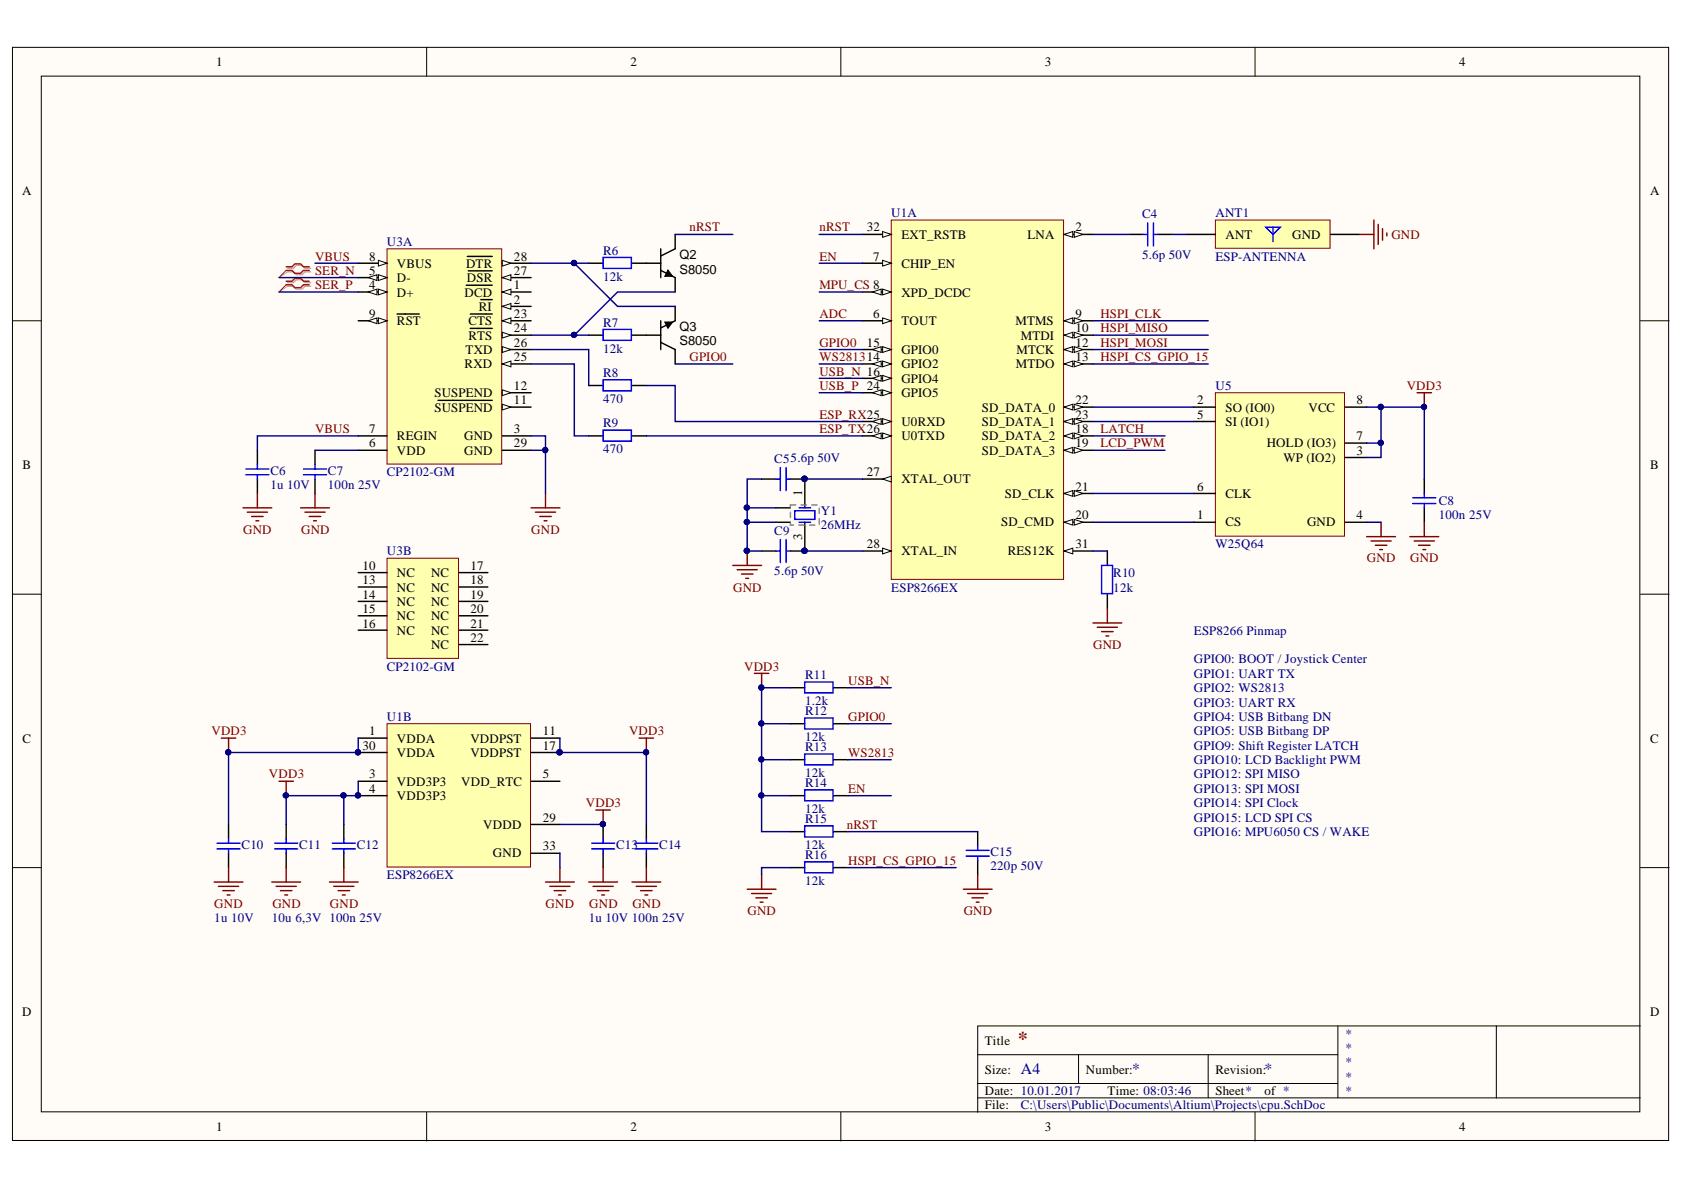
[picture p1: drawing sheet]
<svg xmlns="http://www.w3.org/2000/svg" width="297mm" height="210mm" viewBox="0 0 297 210" stroke-linecap="round" stroke-linejoin="round" font-family="sans-serif">
<defs><g id="words">
<text font-size="3.5" fill="#800000" x="179.5" y="184.3">*</text>
<g font-size="2.8" fill="#000080">
<text x="180.1" y="189.5">A4</text>
<text x="199.7" y="189.5">*</text>
<text x="223" y="189.5">*</text>
</g>
<g font-size="2.3">
<text x="38.1" y="11.7">1</text>
<text x="111.2" y="11.7">2</text>
<text x="184.3" y="11.7">3</text>
<text x="257.4" y="11.7">4</text>
<text x="3.9" y="34.5">A</text>
<text x="291.1" y="34.5">A</text>
<text x="152.9" y="40.8">32</text>
<text x="189.7" y="40.8">2</text>
<text x="65.1" y="46">8</text>
<text x="70" y="47.2">VBUS</text>
<text x="82.2" y="47.2">DTR</text>
<text x="90.7" y="46">28</text>
<text x="119.8" y="45.7">Q2</text>
<text x="154" y="46">7</text>
<text x="159" y="47.2">CHIP_EN</text>
<text x="159" y="42.1">EXT_RSTB</text>
<text x="181.2" y="42.1">LNA</text>
<text x="216.2" y="42.1">ANT</text>
<text x="227.9" y="42.1">GND</text>
<text x="65.1" y="51">4</text>
<text x="65.1" y="48.5">5</text>
<text x="70" y="52.3">D+</text>
<text x="70" y="49.8">D-</text>
<text x="82" y="52.3">DCD</text>
<text x="82.4" y="49.8">DSR</text>
<text x="90.7" y="51">1</text>
<text x="90.7" y="53.6">2</text>
<text x="90.7" y="48.5">27</text>
<text x="119.8" y="48.3">S8050</text>
<text x="159" y="52.3">XPD_DCDC</text>
<text x="65.1" y="56.1">9</text>
<text x="70" y="57.4">RST</text>
<text x="82.6" y="57.4">CTS</text>
<text x="82.6" y="59.9">RTS</text>
<text x="84.5" y="54.8">RI</text>
<text x="90.7" y="56.1">23</text>
<text x="90.7" y="58.6">24</text>
<text x="119.8" y="58.4">Q3</text>
<text x="154" y="56.1">6</text>
<text x="159" y="57.4">TOUT</text>
<text x="179.1" y="57.4">MTMS</text>
<text x="180.1" y="59.9">MTDI</text>
<text x="189.7" y="56.1">9</text>
<text x="189.7" y="58.6">10</text>
<text x="82" y="65">RXD</text>
<text x="82.1" y="62.4">TXD</text>
<text x="90.7" y="63.7">25</text>
<text x="90.7" y="61.2">26</text>
<text x="119.8" y="60.9">S8050</text>
<text x="152.9" y="61.2">15</text>
<text x="159" y="65">GPIO2</text>
<text x="159" y="62.4">GPIO0</text>
<text x="179.2" y="65">MTDO</text>
<text x="179.3" y="62.4">MTCK</text>
<text x="189.7" y="61.2">12</text>
<text x="189.7" y="63.7">13</text>
<text x="76.6" y="70.1">SUSPEND</text>
<text x="90.7" y="71.3">11</text>
<text x="90.7" y="68.8">12</text>
<text x="159" y="67.5">GPIO4</text>
<text x="159" y="70.1">GPIO5</text>
<text x="189.7" y="71.3">22</text>
<text x="211.2" y="71.3">2</text>
<text x="239.3" y="71.3">8</text>
<text x="65.1" y="76.4">7</text>
<text x="70" y="77.7">REGIN</text>
<text x="76.6" y="72.6">SUSPEND</text>
<text x="81.9" y="77.7">GND</text>
<text x="90.7" y="76.4">3</text>
<text x="159" y="75.1">U0RXD</text>
<text x="159" y="77.7">U0TXD</text>
<text x="173.2" y="77.7">SD_DATA_2</text>
<text x="173.2" y="72.6">SD_DATA_0</text>
<text x="173.2" y="75.1">SD_DATA_1</text>
<text x="189.7" y="76.4">18</text>
<text x="189.7" y="73.9">23</text>
<text x="211.2" y="73.9">5</text>
<text x="216.2" y="75.1">SI (IO1)</text>
<text x="216.2" y="72.6">SO (IO0)</text>
<text x="230.8" y="72.6">VCC</text>
<text x="239.3" y="77.7">7</text>
<text x="4" y="82.7">B</text>
<text x="65.1" y="78.9">6</text>
<text x="70" y="80.2">VDD</text>
<text x="81.9" y="80.2">GND</text>
<text x="90.7" y="78.9">29</text>
<text x="152.9" y="84">27</text>
<text x="173.2" y="80.2">SD_DATA_3</text>
<text x="189.7" y="78.9">19</text>
<text x="223.4" y="78.9">HOLD (IO3)</text>
<text x="226.4" y="81.5">WP (IO2)</text>
<text x="239.3" y="80.2">3</text>
<text x="291.1" y="82.7">B</text>
<text x="141.5" y="87.5" transform="rotate(-90 141.5 87.5)">1</text>
<text x="159" y="85.3">XTAL_OUT</text>
<text x="177.3" y="87.8">SD_CLK</text>
<text x="189.7" y="86.5">21</text>
<text x="211.2" y="86.5">6</text>
<text x="216.2" y="87.8">CLK</text>
<text x="141.5" y="95.3" transform="rotate(-90 141.5 95.3)">3</text>
<text x="176.6" y="92.9">SD_CMD</text>
<text x="189.7" y="91.6">20</text>
<text x="211.2" y="91.6">1</text>
<text x="216.2" y="92.9">CS</text>
<text x="230.5" y="92.9">GND</text>
<text x="239.3" y="91.6">4</text>
<text x="63.9" y="100.5">10</text>
<text x="70" y="101.7">NC</text>
<text x="76" y="101.7">NC</text>
<text x="83" y="100.5">17</text>
<text x="152.9" y="96.7">28</text>
<text x="159" y="97.9">XTAL_IN</text>
<text x="177.8" y="97.9">RES12K</text>
<text x="189.7" y="96.7">31</text>
<text x="63.9" y="103">13</text>
<text x="63.9" y="105.6">14</text>
<text x="70" y="104.4">NC</text>
<text x="70" y="106.9">NC</text>
<text x="76" y="104.4">NC</text>
<text x="76" y="106.9">NC</text>
<text x="83" y="103">18</text>
<text x="83" y="105.6">19</text>
<text x="63.9" y="108.2">15</text>
<text x="63.9" y="110.7">16</text>
<text x="70" y="109.4">NC</text>
<text x="70" y="112">NC</text>
<text x="76" y="109.4">NC</text>
<text x="76" y="112">NC</text>
<text x="83" y="108.2">20</text>
<text x="83" y="110.7">21</text>
<text x="83" y="113.2">22</text>
<text x="76" y="114.5">NC</text>
<text x="4" y="131">C</text>
<text x="65.1" y="129.7">1</text>
<text x="70" y="131">VDDA</text>
<text x="83" y="131">VDDPST</text>
<text x="95.7" y="129.7">11</text>
<text x="291.1" y="131">C</text>
<text x="63.9" y="132.2">30</text>
<text x="65.1" y="137.3">3</text>
<text x="70" y="133.5">VDDA</text>
<text x="83" y="133.5">VDDPST</text>
<text x="95.7" y="137.3">5</text>
<text x="95.7" y="132.2">17</text>
<text x="65.1" y="139.8">4</text>
<text x="70" y="138.6">VDD3P3</text>
<text x="70" y="141.1">VDD3P3</text>
<text x="81.4" y="138.6">VDD_RTC</text>
<text x="85.2" y="146.2">VDDD</text>
<text x="95.7" y="144.9">29</text>
<text x="95.7" y="150">33</text>
<text x="86.9" y="151.2">GND</text>
<text x="3.9" y="179.2">D</text>
<text x="291.1" y="179.2">D</text>
<text x="173.7" y="184.3">Title</text>
<text x="173.7" y="189.4">Size:</text>
<text x="191.6" y="189.4">Number:</text>
<text x="214.4" y="189.4">Revision:</text>
<text x="173.7" y="193.2">Date: 10.01.2017</text>
<text x="173.7" y="195.7">File:</text>
<text x="195.4" y="193.2">Time: 08:03:46</text>
<text x="214.4" y="193.2">Sheet*</text>
<text x="223" y="193.2">of *</text>
<text x="38.1" y="199.5">1</text>
<text x="111.2" y="199.5">2</text>
<text x="184.3" y="199.5">3</text>
<text x="257.4" y="199.5">4</text>
</g>
<g font-size="2.3" fill="#800000">
<text x="121.6" y="40.8">nRST</text>
<text x="144.5" y="40.8">nRST</text>
<text x="55.6" y="46">VBUS</text>
<text x="144.5" y="46">EN</text>
<text x="245.4" y="42.1">GND</text>
<text x="55.6" y="51">SER_P</text>
<text x="55.6" y="48.5">SER_N</text>
<text x="144.5" y="51">MPU_CS 8</text>
<text x="144.5" y="56.1">ADC</text>
<text x="194.1" y="58.6">HSPI_MISO</text>
<text x="194.1" y="56.1">HSPI_CLK</text>
<text x="121.6" y="63.7">GPIO0</text>
<text x="144.5" y="61.2">GPIO0</text>
<text x="144.5" y="63.7">WS281314</text>
<text x="194.1" y="63.7">HSPI_CS_GPIO_15</text>
<text x="194.1" y="61.2">HSPI_MOSI</text>
<text x="144.5" y="66.2">USB_N 16</text>
<text x="144.5" y="68.8">USB_P 24</text>
<text x="248.1" y="68.8">VDD3</text>
<text x="55.6" y="76.4">VBUS</text>
<text x="144.5" y="76.4">ESP_TX26</text>
<text x="144.5" y="73.9">ESP_RX25</text>
<text x="194.1" y="76.4">LATCH</text>
<text x="194.1" y="78.9">LCD_PWM</text>
<text x="42.9" y="94.1">GND</text>
<text x="53.1" y="94.1">GND</text>
<text x="93.7" y="94.1">GND</text>
<text x="241.1" y="99.2">GND</text>
<text x="248.7" y="99.2">GND</text>
<text x="129.3" y="104.4">GND</text>
<text x="131.3" y="118.3">VDD3</text>
<text x="192.8" y="114.5">GND</text>
<text x="149.6" y="120.8">USB_N</text>
<text x="37.3" y="129.7">VDD3</text>
<text x="111" y="129.7">VDD3</text>
<text x="149.6" y="127.2">GPIO0</text>
<text x="47.4" y="137.3">VDD3</text>
<text x="149.6" y="133.5">WS2813</text>
<text x="103.3" y="142.4">VDD3</text>
<text x="149.6" y="139.8">EN</text>
<text x="149.4" y="146.2">nRST</text>
<text x="149.6" y="152.5">HSPI_CS_GPIO_15</text>
<text x="37.8" y="160.1">GND</text>
<text x="48" y="160.1">GND</text>
<text x="58.2" y="160.1">GND</text>
<text x="96.2" y="160.1">GND</text>
<text x="103.9" y="160.1">GND</text>
<text x="111.6" y="160.1">GND</text>
<text x="131.8" y="161.4">GND</text>
<text x="170" y="161.4">GND</text>
</g>
<g font-size="2.3" fill="#000080">
<text x="157.2" y="38.3">U1A</text>
<text x="201.4" y="38.5">C4</text>
<text x="214.4" y="38.3">ANT1</text>
<text x="68.2" y="43.4">U3A</text>
<text x="106.4" y="45">R6</text>
<text x="201.4" y="45.7">5.6p 50V</text>
<text x="214.4" y="46">ESP-ANTENNA</text>
<text x="106.4" y="49.5">12k</text>
<text x="106.4" y="57.6">R7</text>
<text x="106.4" y="62.2">12k</text>
<text x="106.4" y="66.5">R8</text>
<text x="106.4" y="71.1">470</text>
<text x="214.4" y="68.8">U5</text>
<text x="106.4" y="75.4">R9</text>
<text x="47.7" y="83.7">C6</text>
<text x="57.8" y="83.7">C7</text>
<text x="68.2" y="84">CP2102-GM</text>
<text x="106.4" y="79.9">470</text>
<text x="136.6" y="81.7">C55.6p 50V</text>
<text x="47.7" y="86.3">1u 10V</text>
<text x="57.8" y="86.3">100n 25V</text>
<text x="253.8" y="89.1">C8</text>
<text x="136.6" y="94.4">C9</text>
<text x="144.8" y="90.8">Y1</text>
<text x="144.8" y="93.4">26MHz</text>
<text x="253.8" y="91.6">100n 25V</text>
<text x="68.2" y="97.9">U3B</text>
<text x="136.6" y="101.5">5.6p 50V</text>
<text x="196.4" y="101.7">R10</text>
<text x="214.4" y="96.7">W25Q64</text>
<text x="157.2" y="104.4">ESP8266EX</text>
<text x="196.4" y="104.4">12k</text>
<text x="210.6" y="112">ESP8266 Pinmap</text>
<text x="68.2" y="118.3">CP2102-GM</text>
<text x="142" y="119.8">R11</text>
<text x="210.6" y="117">GPIO0: BOOT / Joystick Center</text>
<text x="210.6" y="119.6">GPIO1: UART TX</text>
<text x="142" y="124.4">1.2k</text>
<text x="210.6" y="124.6">GPIO3: UART RX</text>
<text x="210.6" y="122.1">GPIO2: WS2813</text>
<text x="68.2" y="127.2">U1B</text>
<text x="142" y="126.2">R12</text>
<text x="142" y="130.7">12k</text>
<text x="210.6" y="127.2">GPIO4: USB Bitbang DN</text>
<text x="210.6" y="129.7">GPIO5: USB Bitbang DP</text>
<text x="142" y="132.5">R13</text>
<text x="142" y="137.1">12k</text>
<text x="210.6" y="132.2">GPIO9: Shift Register LATCH</text>
<text x="210.6" y="134.8">GPIO10: LCD Backlight PWM</text>
<text x="210.6" y="137.3">GPIO12: SPI MISO</text>
<text x="142" y="138.8">R14</text>
<text x="142" y="143.4">12k</text>
<text x="210.6" y="139.8">GPIO13: SPI MOSI</text>
<text x="210.6" y="142.4">GPIO14: SPI Clock</text>
<text x="42.6" y="149.7">C10</text>
<text x="52.8" y="149.7">C11</text>
<text x="62.9" y="149.7">C12</text>
<text x="108.7" y="149.7">C13</text>
<text x="116.3" y="149.7">C14</text>
<text x="142" y="145.2">R15</text>
<text x="142" y="149.7">12k</text>
<text x="210.6" y="144.9">GPIO15: LCD SPI CS</text>
<text x="210.6" y="147.4">GPIO16: MPU6050 CS / WAKE</text>
<text x="68.2" y="155.1">ESP8266EX</text>
<text x="142" y="151.5">R16</text>
<text x="174.7" y="151">C15</text>
<text x="174.7" y="153.5">220p 50V</text>
<text x="142" y="156.1">12k</text>
<text x="37.8" y="162.7">1u 10V</text>
<text x="48" y="162.7">10u 6,3V 100n 25V</text>
<text x="103.9" y="162.7">1u 10V 100n 25V</text>
<text x="237.2" y="183">*</text>
<text x="237.2" y="185.6">*</text>
<text x="237.2" y="188.1">*</text>
<text x="237.2" y="190.6">*</text>
<text x="180.1" y="195.7">C:\Users\Public\Documents\Altium\Projects\cpu.SchDoc</text>
<text x="237.2" y="193.2">*</text>
</g>
</g></defs>
<g fill="#fffcf8" stroke="#000" stroke-width=".18">
<path d="M2.2 8.4h292.1v192.8h-292.1z"/>
<path d="M7.3 13.4h281.9v182.7h-281.9z"/>
</g>
<g fill="none" stroke="#000" stroke-width=".18">
<path d="M75.3 8.4v5M148.3 8.4v5M221.4 8.4v5M2.2 56.6h5.1M289.3 56.6h5.1M2.2 104.8h5.1M289.3 104.8h5.1M2.2 153h5.1M289.3 153h5.1M75.3 196.2v5.1M148.3 196.2v5.1M172.5 186h63.5"/>
<path d="M172.5 193.7h116.8M172.5 191.1h63.5M190.2 186v5.1M213.1 186v7.7M221.4 196.2v5.1M236 181v12.7M263.9 181h-91.4v15.2M289.3 181h-25.4v12.7"/>
</g>
<path d="M157.2 38.8h30.4v63.4h-30.4z" fill="#ffffb0" stroke="#800000" stroke-width=".18"/>
<path d="M152.1 56.6h5.1" fill="none" stroke="#000" stroke-width=".25"/>
<path d="M155.7 56.1l1.5 .5-1.5 .5z" fill="#fffcf8"/>
<path d="M155.7 56.1l1.5 .5-1.5 .5z" fill="none" stroke="#000" stroke-width=".18"/>
<path d="M152.1 46.4h5.1" fill="none" stroke="#000" stroke-width=".25"/>
<path d="M155.7 45.9l1.5 .5-1.5 .5z" fill="#fffcf8"/>
<path d="M155.7 45.9l1.5 .5-1.5 .5z" fill="none" stroke="#000" stroke-width=".18"/>
<path d="M152.1 51.5h5.1" fill="none" stroke="#000" stroke-width=".25"/>
<path d="M155.7 51l1.5 .5-1.5 .5z" fill="#fffcf8"/>
<path d="M155.7 51l1.5 .5-1.5 .5z" fill="none" stroke="#000" stroke-width=".18"/>
<path d="M153.9 51.5l1.5-.5v1z" fill="#fffcf8"/>
<path d="M153.9 51.5l1.5-.5v1z" fill="none" stroke="#000" stroke-width=".18"/>
<path d="M187.7 56.6h5.1" fill="none" stroke="#000" stroke-width=".25"/>
<path d="M187.7 56.6l1.5-.5v1z" fill="#fffcf8"/>
<path d="M187.7 56.6l1.5-.5v1z" fill="none" stroke="#000" stroke-width=".18"/>
<path d="M189.5 56.1l1.5 .5-1.5 .5z" fill="#fffcf8"/>
<path d="M189.5 56.1l1.5 .5-1.5 .5z" fill="none" stroke="#000" stroke-width=".18"/>
<path d="M187.7 59.1h5.1" fill="none" stroke="#000" stroke-width=".25"/>
<path d="M187.7 59.1l1.5-.5v1z" fill="#fffcf8"/>
<path d="M187.7 59.1l1.5-.5v1z" fill="none" stroke="#000" stroke-width=".18"/>
<path d="M189.5 58.6l1.5 .5-1.5 .5z" fill="#fffcf8"/>
<path d="M189.5 58.6l1.5 .5-1.5 .5z" fill="none" stroke="#000" stroke-width=".18"/>
<path d="M187.7 61.7h5.1" fill="none" stroke="#000" stroke-width=".25"/>
<path d="M187.7 61.7l1.5-.6v1.1z" fill="#fffcf8"/>
<path d="M187.7 61.7l1.5-.6v1.1z" fill="none" stroke="#000" stroke-width=".18"/>
<path d="M189.5 61.1l1.5 .6-1.5 .5z" fill="#fffcf8"/>
<path d="M189.5 61.1l1.5 .6-1.5 .5z" fill="none" stroke="#000" stroke-width=".18"/>
<path d="M187.7 64.2h5.1" fill="none" stroke="#000" stroke-width=".25"/>
<path d="M187.7 64.2l1.5-.5v1z" fill="#fffcf8"/>
<path d="M187.7 64.2l1.5-.5v1z" fill="none" stroke="#000" stroke-width=".18"/>
<path d="M189.5 63.7l1.5 .5-1.5 .5z" fill="#fffcf8"/>
<path d="M189.5 63.7l1.5 .5-1.5 .5z" fill="none" stroke="#000" stroke-width=".18"/>
<path d="M152.1 64.2h5.1" fill="none" stroke="#000" stroke-width=".25"/>
<path d="M155.7 63.7l1.5 .5-1.5 .5z" fill="#fffcf8"/>
<path d="M155.7 63.7l1.5 .5-1.5 .5z" fill="none" stroke="#000" stroke-width=".18"/>
<path d="M153.9 64.2l1.5-.5v1z" fill="#fffcf8"/>
<path d="M153.9 64.2l1.5-.5v1z" fill="none" stroke="#000" stroke-width=".18"/>
<path d="M152.1 61.7h5.1" fill="none" stroke="#000" stroke-width=".25"/>
<path d="M155.7 61.1l1.5 .6-1.5 .5z" fill="#fffcf8"/>
<path d="M155.7 61.1l1.5 .6-1.5 .5z" fill="none" stroke="#000" stroke-width=".18"/>
<path d="M153.9 61.7l1.5-.6v1.1z" fill="#fffcf8"/>
<path d="M153.9 61.7l1.5-.6v1.1z" fill="none" stroke="#000" stroke-width=".18"/>
<path d="M187.7 76.9h5.1" fill="none" stroke="#000" stroke-width=".25"/>
<path d="M187.7 76.9l1.5-.5v1z" fill="#fffcf8"/>
<path d="M187.7 76.9l1.5-.5v1z" fill="none" stroke="#000" stroke-width=".18"/>
<path d="M189.5 76.4l1.5 .5-1.5 .5z" fill="#fffcf8"/>
<path d="M189.5 76.4l1.5 .5-1.5 .5z" fill="none" stroke="#000" stroke-width=".18"/>
<path d="M187.7 79.4h5.1" fill="none" stroke="#000" stroke-width=".25"/>
<path d="M187.7 79.4l1.5-.5v1z" fill="#fffcf8"/>
<path d="M187.7 79.4l1.5-.5v1z" fill="none" stroke="#000" stroke-width=".18"/>
<path d="M189.5 78.9l1.5 .5-1.5 .5z" fill="#fffcf8"/>
<path d="M189.5 78.9l1.5 .5-1.5 .5z" fill="none" stroke="#000" stroke-width=".18"/>
<path d="M187.7 92.1h5.1" fill="none" stroke="#000" stroke-width=".25"/>
<path d="M187.7 92.1l1.5-.5v1z" fill="#fffcf8"/>
<path d="M187.7 92.1l1.5-.5v1z" fill="none" stroke="#000" stroke-width=".18"/>
<path d="M189.5 91.6l1.5 .5-1.5 .5z" fill="#fffcf8"/>
<path d="M189.5 91.6l1.5 .5-1.5 .5z" fill="none" stroke="#000" stroke-width=".18"/>
<path d="M187.7 87h5.1" fill="none" stroke="#000" stroke-width=".25"/>
<path d="M187.7 87l1.5-.5v1z" fill="#fffcf8"/>
<path d="M187.7 87l1.5-.5v1z" fill="none" stroke="#000" stroke-width=".18"/>
<path d="M189.5 86.5l1.5 .5-1.5 .5z" fill="#fffcf8"/>
<path d="M189.5 86.5l1.5 .5-1.5 .5z" fill="none" stroke="#000" stroke-width=".18"/>
<path d="M187.7 71.8h5.1" fill="none" stroke="#000" stroke-width=".25"/>
<path d="M187.7 71.8l1.5-.5v1z" fill="#fffcf8"/>
<path d="M187.7 71.8l1.5-.5v1z" fill="none" stroke="#000" stroke-width=".18"/>
<path d="M189.5 71.3l1.5 .5-1.5 .5z" fill="#fffcf8"/>
<path d="M189.5 71.3l1.5 .5-1.5 .5z" fill="none" stroke="#000" stroke-width=".18"/>
<path d="M187.7 74.3h5.1" fill="none" stroke="#000" stroke-width=".25"/>
<path d="M187.7 74.3l1.5-.5v1.1z" fill="#fffcf8"/>
<path d="M187.7 74.3l1.5-.5v1.1z" fill="none" stroke="#000" stroke-width=".18"/>
<path d="M189.5 73.8l1.5 .5-1.5 .6z" fill="#fffcf8"/>
<path d="M189.5 73.8l1.5 .5-1.5 .6z" fill="none" stroke="#000" stroke-width=".18"/>
<path d="M152.1 74.3h5.1" fill="none" stroke="#000" stroke-width=".25"/>
<path d="M155.7 73.8l1.5 .5-1.5 .6z" fill="#fffcf8"/>
<path d="M155.7 73.8l1.5 .5-1.5 .6z" fill="none" stroke="#000" stroke-width=".18"/>
<path d="M153.9 74.3l1.5-.5v1.1z" fill="#fffcf8"/>
<path d="M153.9 74.3l1.5-.5v1.1z" fill="none" stroke="#000" stroke-width=".18"/>
<path d="M152.1 76.9h5.1" fill="none" stroke="#000" stroke-width=".25"/>
<path d="M155.7 76.4l1.5 .5-1.5 .5z" fill="#fffcf8"/>
<path d="M155.7 76.4l1.5 .5-1.5 .5z" fill="none" stroke="#000" stroke-width=".18"/>
<path d="M153.9 76.9l1.5-.5v1z" fill="#fffcf8"/>
<path d="M153.9 76.9l1.5-.5v1z" fill="none" stroke="#000" stroke-width=".18"/>
<path d="M152.1 84.5h5.1" fill="none" stroke="#000" stroke-width=".25"/>
<path d="M155.7 84.5l1.5-.5v1z" fill="#fffcf8"/>
<path d="M155.7 84.5l1.5-.5v1z" fill="none" stroke="#000" stroke-width=".18"/>
<path d="M152.1 97.2h5.1" fill="none" stroke="#000" stroke-width=".25"/>
<path d="M155.7 96.7l1.5 .5-1.5 .5z" fill="#fffcf8"/>
<path d="M155.7 96.7l1.5 .5-1.5 .5z" fill="none" stroke="#000" stroke-width=".18"/>
<path d="M187.7 97.2h5.1" fill="none" stroke="#000" stroke-width=".25"/>
<path d="M187.7 97.2l1.5-.5v1z" fill="#fffcf8"/>
<path d="M187.7 97.2l1.5-.5v1z" fill="none" stroke="#000" stroke-width=".18"/>
<path d="M152.1 41.4h5.1" fill="none" stroke="#000" stroke-width=".25"/>
<path d="M155.7 40.8l1.5 .6-1.5 .5z" fill="#fffcf8"/>
<path d="M155.7 40.8l1.5 .6-1.5 .5z" fill="none" stroke="#000" stroke-width=".18"/>
<path d="M152.1 66.7h5.1" fill="none" stroke="#000" stroke-width=".25"/>
<path d="M155.7 66.2l1.5 .5-1.5 .5z" fill="#fffcf8"/>
<path d="M155.7 66.2l1.5 .5-1.5 .5z" fill="none" stroke="#000" stroke-width=".18"/>
<path d="M153.9 66.7l1.5-.5v1z" fill="#fffcf8"/>
<path d="M153.9 66.7l1.5-.5v1z" fill="none" stroke="#000" stroke-width=".18"/>
<path d="M152.1 69.3h5.1" fill="none" stroke="#000" stroke-width=".25"/>
<path d="M155.7 68.8l1.5 .5-1.5 .5z" fill="#fffcf8"/>
<path d="M155.7 68.8l1.5 .5-1.5 .5z" fill="none" stroke="#000" stroke-width=".18"/>
<path d="M153.9 69.3l1.5-.5v1z" fill="#fffcf8"/>
<path d="M153.9 69.3l1.5-.5v1z" fill="none" stroke="#000" stroke-width=".18"/>
<path d="M187.7 41.4h5.1" fill="none" stroke="#000" stroke-width=".25"/>
<path d="M187.7 41.4l1.5-.6v1.1z" fill="#fffcf8"/>
<path d="M187.7 41.4l1.5-.6v1.1z" fill="none" stroke="#000" stroke-width=".18"/>
<path d="M189.5 40.8l1.5 .6-1.5 .5z" fill="#fffcf8"/>
<path d="M189.5 40.8l1.5 .6-1.5 .5z" fill="none" stroke="#000" stroke-width=".18"/>
<path d="M68.3 127.7h25.3v25.2h-25.3z" fill="#ffffb0" stroke="#800000" stroke-width=".18"/>
<path d="M63.2 130.2h5.1M63.2 137.8h5.1M63.2 132.7h5.1M93.7 130.2h5.1M93.7 137.8h5.1M93.7 132.7h5.1M63.2 140.3h5.1M93.7 145.4h5.1M93.7 150.5h5.1" fill="none" stroke="#000" stroke-width=".25"/>
<g fill="#000080" stroke="#000080" stroke-width=".18">
<circle cx="63.1" cy="140.3" r=".46"/>
<circle cx="98.7" cy="132.7" r=".47"/>
<circle cx="63.1" cy="132.7" r=".46"/>
</g>
<path d="M68.3 98.5h12.6v17.6h-12.6z" fill="#ffffb0" stroke="#800000" stroke-width=".18"/>
<path d="M63.2 101h5.1M63.2 103.5h5.1M63.2 106.1h5.1M63.2 108.6h5.1M63.2 111.2h5.1M81 101h5.1M81 103.5h5.1M81 106.1h5.1M81 108.6h5.1M81 111.2h5.1M81 113.7h5.1" fill="none" stroke="#000" stroke-width=".25"/>
<path d="M68.3 43.9h20.2v38h-20.2z" fill="#ffffb0" stroke="#800000" stroke-width=".18"/>
<path d="M88.6 51.5h5.1" fill="none" stroke="#000" stroke-width=".25"/>
<path d="M88.6 51.5l1.5-.5v1z" fill="#fffcf8"/>
<path d="M88.6 51.5l1.5-.5v1z" fill="none" stroke="#000" stroke-width=".18"/>
<path d="M82.2 50.3h1.6M83.8 50.3h1.4M85.3 50.3h1.5M88.6 54h5.1" fill="none" stroke="#000" stroke-width=".25"/>
<path d="M88.6 54l1.5-.5v1z" fill="#fffcf8"/>
<path d="M88.6 54l1.5-.5v1z" fill="none" stroke="#000" stroke-width=".18"/>
<path d="M63.2 51.5h5.1M84.8 52.8h2M88.6 76.9h5.1" fill="none" stroke="#000" stroke-width=".25"/>
<path d="M66.7 51l1.6 .5-1.6 .5z" fill="#fffcf8"/>
<path d="M66.7 51l1.6 .5-1.6 .5z" fill="none" stroke="#000" stroke-width=".18"/>
<path d="M65 51.5l1.5-.5v1z" fill="#fffcf8"/>
<path d="M65 51.5l1.5-.5v1z" fill="none" stroke="#000" stroke-width=".18"/>
<path d="M63.2 49h5.1" fill="none" stroke="#000" stroke-width=".25"/>
<path d="M66.7 48.5l1.6 .5-1.6 .5z" fill="#fffcf8"/>
<path d="M66.7 48.5l1.6 .5-1.6 .5z" fill="none" stroke="#000" stroke-width=".18"/>
<path d="M65 49l1.5-.5v1z" fill="#fffcf8"/>
<path d="M65 49l1.5-.5v1z" fill="none" stroke="#000" stroke-width=".18"/>
<path d="M63.2 46.4h5.1M63.2 79.4h5.1M63.2 76.9h5.1" fill="none" stroke="#000" stroke-width=".25"/>
<path d="M66.7 45.9l1.6 .5-1.6 .5z" fill="#fffcf8"/>
<path d="M66.7 45.9l1.6 .5-1.6 .5z" fill="none" stroke="#000" stroke-width=".18"/>
<path d="M63.2 56.6h5.1" fill="none" stroke="#000" stroke-width=".25"/>
<path d="M66.7 56.1l1.6 .5-1.6 .5z" fill="#fffcf8"/>
<path d="M66.7 56.1l1.6 .5-1.6 .5z" fill="none" stroke="#000" stroke-width=".18"/>
<path d="M65 56.6l1.5-.5v1z" fill="#fffcf8"/>
<path d="M65 56.6l1.5-.5v1z" fill="none" stroke="#000" stroke-width=".18"/>
<path d="M70 55.4h2.6M72.7 55.4h1.2M88.6 71.8h5.1" fill="none" stroke="#000" stroke-width=".25"/>
<path d="M88.6 71.3l1.5 .5-1.5 .5z" fill="#fffcf8"/>
<path d="M88.6 71.3l1.5 .5-1.5 .5z" fill="none" stroke="#000" stroke-width=".18"/>
<path d="M77.3 70.6h1.1M78.4 70.6h2.6M81.1 70.6h1.2M82.3 70.6h1.3M83.7 70.6h1.5M85.3 70.6h1.5M88.6 69.3h5.1" fill="none" stroke="#000" stroke-width=".25"/>
<path d="M88.6 68.8l1.5 .5-1.5 .5z" fill="#fffcf8"/>
<path d="M88.6 68.8l1.5 .5-1.5 .5z" fill="none" stroke="#000" stroke-width=".18"/>
<path d="M88.6 56.6h5.1" fill="none" stroke="#000" stroke-width=".25"/>
<path d="M88.6 56.6l1.5-.5v1z" fill="#fffcf8"/>
<path d="M88.6 56.6l1.5-.5v1z" fill="none" stroke="#000" stroke-width=".18"/>
<path d="M83 55.4h1.3M84.4 55.4h1.3M85.7 55.4h1.1M88.6 59.1h5.1" fill="none" stroke="#000" stroke-width=".25"/>
<path d="M88.6 58.6l1.5 .5-1.5 .5z" fill="#fffcf8"/>
<path d="M88.6 58.6l1.5 .5-1.5 .5z" fill="none" stroke="#000" stroke-width=".18"/>
<path d="M83 57.9h2.7M85.7 57.9h1.1M88.6 64.2h5.1" fill="none" stroke="#000" stroke-width=".25"/>
<path d="M88.6 64.2l1.5-.5v1z" fill="#fffcf8"/>
<path d="M88.6 64.2l1.5-.5v1z" fill="none" stroke="#000" stroke-width=".18"/>
<path d="M88.6 61.7h5.1" fill="none" stroke="#000" stroke-width=".25"/>
<path d="M88.6 61.1l1.5 .6-1.5 .5z" fill="#fffcf8"/>
<path d="M88.6 61.1l1.5 .6-1.5 .5z" fill="none" stroke="#000" stroke-width=".18"/>
<path d="M88.6 49h5.1" fill="none" stroke="#000" stroke-width=".25"/>
<path d="M88.6 49l1.5-.5v1z" fill="#fffcf8"/>
<path d="M88.6 49l1.5-.5v1z" fill="none" stroke="#000" stroke-width=".18"/>
<path d="M82.6 47.8h1.5M84.2 47.8h1.1M85.4 47.8h1.4M88.6 46.4h5.1" fill="none" stroke="#000" stroke-width=".25"/>
<path d="M88.6 45.9l1.5 .5-1.5 .5z" fill="#fffcf8"/>
<path d="M88.6 45.9l1.5 .5-1.5 .5z" fill="none" stroke="#000" stroke-width=".18"/>
<path d="M82.4 45.2h1.5M84 45.2h1.3M85.4 45.2h1.4M88.6 79.4h5.1" fill="none" stroke="#000" stroke-width=".25"/>
<path d="M214.4 38.8h20.2v5h-20.2z" fill="#ffffb0" stroke="#800000" stroke-width=".18"/>
<g fill="none" stroke="#000" stroke-width=".25">
<path d="M103.8 46.4h2.6M103.8 59.1h2.6M111.5 46.4h5M111.5 59.1h5M116.5 47.7l2.6 1.3v2.5M116.5 43.9v5.1M116.5 56.6v5.1M117.3 56.8h1.3l-.8 1zM117.8 47.7l.8 1h-1.3zM119.1 41.4v2.5l-2.6 1.3M119.1 54v2.6l-2.6 1.2M199.1 41.4h2.6"/>
<path d="M204.2 41.4h2.6M209.3 41.4h5.1M234.7 41.4h5.1M45.4 79.4v2.6M55.6 79.4v2.6M103.8 68h2.6M103.8 76.9h2.6M111.5 68h2.5M111.5 76.9h2.5M116.5 60.4l2.6 1.3v2.5M45.4 84.5v2.5M55.6 84.5v2.5"/>
<path d="M134.3 84.5h2.6M134.3 97.2h2.6M136.9 89.6h2.5M136.9 92.1h2.5M139.4 84.5h2.6v5.1M142 92.1v5.1h-2.6M195.3 97.2v2.5M251.2 84.5v2.5M251.2 89.6v2.5M195.3 104.8v2.5M139.4 127.7h2.6M139.4 134h2.6"/>
<path d="M139.4 121.3h2.6M147 127.7h2.6M147 134h2.6M147 121.3h2.6M40.3 145.4v2.6M40.3 150.5v2.5M50.5 145.4v2.6M50.5 150.5v2.5M60.6 145.4v2.6M60.6 150.5v2.5M106.4 145.4v2.6M106.4 150.5v2.5"/>
<path d="M114 145.4v2.6M114 150.5v2.5M139.4 140.3h2.6M139.4 146.7h2.6M139.4 153h2.6M147 140.3h2.6M147 146.7h2.6M147 153h2.6M172.5 146.7v2.5M172.5 151.8v2.5"/>
</g>
<g fill="none" stroke="#00f" stroke-width=".25">
<path d="M202.4 39.3v4.1M203.5 39.3v4.1M106.4 45.4h5v1.9h-5zM106.4 58.1h5v1.9h-5zM201.7 41.4h.7M203.5 41.4h.7M223.3 40.1h2.5l-1.3 1.3zM224.5 40.1v2.5M106.4 67h5v1.9h-5zM106.4 75.9h5v1.9h-5zM43.4 82.7h4M43.4 83.7h4"/>
<path d="M45.4 82v.7M45.4 83.7v.8M53.5 82.7h4.1M53.5 83.7h4.1M55.6 82v.7M55.6 83.7v.8M136.9 84.5h.7M136.9 97.2h.7M137.6 82.5v4M137.6 95.2v4M138.7 82.5v4M138.7 95.2v4"/>
<path d="M138.7 84.5h.7M138.7 97.2h.7M140.2 90.1h3.5v1.5h-3.5zM140.9 92.1h2.1M140.9 89.6h2.1M194.3 99.7h1.9v5h-1.9zM249.2 87.8h4.1M249.2 88.8h4.1M251.2 87v.8M251.2 88.8v.8M141.9 126.6h5v2h-5zM141.9 133h5v1.9h-5z"/>
<path d="M141.9 139.3h5v2h-5zM141.9 120.3h5v1.9h-5zM38.3 148.7h4M38.3 149.7h4M40.3 148v.7M40.3 149.7v.8M48.4 148.7h4.1M48.4 149.7h4.1M50.5 148v.7M50.5 149.7v.8M58.6 148.7h4.1M58.6 149.7h4.1"/>
<path d="M60.6 148v.7M60.6 149.7v.8M104.4 148.7h4M104.4 149.7h4M106.4 148v.7M106.4 149.7v.8M112 148.7h4M112 149.7h4M114 148v.7M114 149.7v.8M141.9 145.7h5v1.9h-5zM141.9 152h5v2h-5z"/>
<path d="M170.4 150h4.1M170.4 151h4.1M172.5 149.2v.8M172.5 151v.8"/>
</g>
<g fill="#000080" stroke="#000080" stroke-width=".18">
<circle cx="141.9" cy="84.5" r=".46"/>
<circle cx="141.9" cy="97.1" r=".46"/>
<circle cx="131.7" cy="97.1" r=".46"/>
<circle cx="106.3" cy="145.4" r=".46"/>
<circle cx="50.4" cy="140.3" r=".46"/>
<circle cx="40.3" cy="132.7" r=".47"/>
<circle cx="114" cy="132.7" r=".46"/>
<circle cx="251.2" cy="71.8" r=".46"/>
<circle cx="134.3" cy="121.3" r=".46"/>
</g>
<path d="M139.4 89.1h5.1v3.5h-5.1v-3.5" fill="none" stroke="#808080" stroke-width=".25" stroke-dasharray=".9 .9"/>
<g fill="none" stroke="#800000" stroke-width=".25">
<path d="M242.3 38.8v5.1M243.1 39.6v3.5M239.8 41.4h2.5M243.9 40.3v2.1M244.6 41.1v.5M250 69.3h2.5M251.2 69.3v2.5M42.9 89.6h5M43.6 90.3h3.6M44.4 91.1h2M45.1 91.9h.6M45.4 87v2.6"/>
<path d="M53 89.6h5.1M53.8 90.3h3.5M54.5 91.1h2.1M55.3 91.9h.5M55.6 87v2.6M93.7 89.6h5.1M94.4 90.3h3.6M95.2 91.1h2M96 91.9h.5M96.2 87v2.6M129.3 99.7h5M131.8 97.2v2.5"/>
<path d="M241.1 94.7h5M241.8 95.4h3.6M242.6 96.2h2M243.4 96.9h.5M243.6 92.1v2.6M248.7 94.7h5.1M249.5 95.4h3.5M250.2 96.2h2M251 96.9h.5M251.2 92.1v2.6M130 100.5h3.6M130.8 101.3h2"/>
<path d="M131.5 102h.6M133.1 118.8h2.5M134.3 118.8v2.5M192.8 109.9h5.1M193.5 110.6h3.6M194.3 111.4h2M195.1 112.2h.5M195.3 107.3v2.6M39 130.2h2.6M40.3 130.2v2.5M49.2 137.8h2.6M50.5 137.8v2.5"/>
<path d="M112.7 130.2h2.6M114 130.2v2.5M37.8 155.6h5.1M38.5 156.3h3.6M39.3 157.1h2M40.1 157.9h.5M40.3 153v2.6M47.9 155.6h5.1M48.7 156.3h3.6M49.5 157.1h2M50.2 157.9h.5M50.5 153v2.6"/>
<path d="M58.1 155.6h5.1M58.9 156.3h3.5M59.6 157.1h2.1M60.4 157.9h.5M60.6 153v2.6M96.2 155.6h5.1M97 156.3h3.5M97.7 157.1h2.1M98.5 157.9h.5M98.8 153v2.6M103.8 155.6h5.1M104.6 156.3h3.6"/>
<path d="M105.1 142.9h2.6M105.4 157.1h2M106.1 157.9h.5M106.4 142.9v2.5M106.4 153v2.6M111.5 155.6h5M112.2 156.3h3.6M113 157.1h2M113.8 157.9h.5M114 153v2.6M131.8 156.8h5.1M132.6 157.6h3.5"/>
<path d="M133.3 158.4h2.1M134.1 159.1h.5M134.3 154.3v2.5M169.9 156.8h5.1M170.7 157.6h3.5M171.4 158.4h2.1M172.2 159.1h.5M172.5 154.3v2.5"/>
</g>
<path d="M117.3 56.8h1.3l-.8 1zM117.8 47.7l.8 1h-1.3z" fill="#000"/>
<path d="M50.7 47.3h1.1l.5-.5h1l.5 .5h1M50.7 48h1.1l.5 .5h1l.5-.5h1M50.7 49.9h1.1l.5-.6h1l.5 .6h1M50.7 50.5h1.1l.5 .5h1l.5-.5h1" fill="none" stroke="#d0a19e" stroke-width=".25"/>
<path d="M50.7 48l-1.5 1M50.7 50.5l-1.5 1" fill="none" stroke="#d0a19e" stroke-width=".18"/>
<path d="M50.5 47.1h1l.5-.5h1l.5 .5h1M50.5 47.7h1l.5 .5h1l.5-.5h1M50.5 49.6h1l.5-.5h1l.5 .5h1M50.5 50.2h1l.5 .5h1l.5-.5h1" fill="none" stroke="#f00" stroke-width=".25"/>
<path d="M50.5 47.7l-1.3 1.3M50.5 50.2l-1.3 1.3" fill="none" stroke="#f00" stroke-width=".18"/>
<path d="M214.4 69.3h22.8v25.3h-22.8z" fill="#ffffb0" stroke="#800000" stroke-width=".18"/>
<path d="M210.6 74.3h3.8M210.6 71.8h3.8M237.3 71.8h3.8M237.3 78.2h3.8M210.6 87h3.8M210.6 92.1h3.8M237.3 80.7h3.8M237.3 92.1h3.8" fill="none" stroke="#000" stroke-width=".25"/>
<g fill="none" stroke="#000080" stroke-width=".25">
<path d="M49.2 51.5h14M49.2 49h14M55.6 46.4h7.6M93.7 46.4h7.6M93.7 59.1h7.6M103.8 46.4h-2.5l7.6 7.6h10.2M119.1 51.5h-10.2l-7.6 7.6h2.5M119.1 41.4h10.2M144.5 46.4h7.6M144.5 41.4h7.6M144.5 56.6h7.6M144.5 51.5h7.6"/>
<path d="M192.8 59.1h20.3M192.8 41.4h6.3M192.8 56.6h20.3M206.8 41.4h2.5M55.6 79.4h7.6M63.2 76.9h-17.8v2.5M93.7 61.7h10.1v6.3M93.7 64.2h7.6v12.7h2.5M93.7 76.9h2.5v10.1M93.7 79.4h2.5M114 68h5.1v6.3h33M114 76.9h38.1"/>
<path d="M119.1 64.2h10.2M144.5 64.2h7.6M144.5 61.7h7.6M144.5 69.3h7.6M144.5 66.7h7.6M192.8 64.2h20.3M192.8 61.7h20.3M192.8 76.9h12.7M192.8 79.4h12.7M192.8 71.8h17.8M192.8 74.3h17.8M241.1 71.8h10.1v12.7"/>
<path d="M243.6 78.2v2.5h-2.5M243.6 71.8v6.4h-2.5M131.8 92.1h5.1M131.8 89.6h5.1M134.3 84.5h-2.5v12.7h2.5M142 84.5h10.1M142 97.2h10.1M192.8 97.2h2.5M192.8 92.1h17.8M192.8 87h17.8M241.1 92.1h2.5M63.2 137.8v2.5h-2.6v5.1"/>
<path d="M63.2 130.2v2.5h-22.9v12.7M98.8 130.2v2.5h15.2v12.7M134.3 134v6.3h5.1M134.3 127.7h5.1M139.4 121.3h-5.1v12.7h5.1M149.6 134h7.6M149.6 127.7h7.6M149.6 121.3h7.6M60.6 140.3h-10.1v5.1M98.8 145.4h7.6M98.8 150.5v2.5M134.3 140.3v6.4h5.1"/>
<path d="M139.4 153h-5.1v1.3M149.6 146.7h22.9M149.6 153h19M149.6 140.3h7.6"/>
</g>
<g fill="#000080" stroke="#000080" stroke-width=".18">
<circle cx="141.9" cy="84.5" r=".46"/>
<circle cx="141.9" cy="97.1" r=".46"/>
<circle cx="131.7" cy="92.1" r=".46"/>
<circle cx="131.7" cy="89.5" r=".46"/>
<circle cx="131.7" cy="97.1" r=".46"/>
<circle cx="101.2" cy="46.4" r=".47"/>
<circle cx="101.2" cy="59.1" r=".46"/>
<circle cx="134.3" cy="140.3" r=".46"/>
<circle cx="96.2" cy="79.4" r=".46"/>
<circle cx="106.3" cy="145.4" r=".46"/>
<circle cx="98.7" cy="132.7" r=".47"/>
<circle cx="114" cy="132.7" r=".46"/>
<circle cx="60.6" cy="140.3" r=".46"/>
<circle cx="63.1" cy="140.3" r=".46"/>
<circle cx="40.3" cy="132.7" r=".47"/>
<circle cx="63.1" cy="132.7" r=".46"/>
<circle cx="50.4" cy="140.3" r=".46"/>
<circle cx="251.2" cy="71.8" r=".46"/>
<circle cx="243.5" cy="71.8" r=".47"/>
<circle cx="134.3" cy="134" r=".46"/>
<circle cx="134.3" cy="127.6" r=".46"/>
<circle cx="134.3" cy="121.3" r=".46"/>
<circle cx="243.5" cy="78.1" r=".46"/>
</g>
<use href="#words"/>
</svg>
